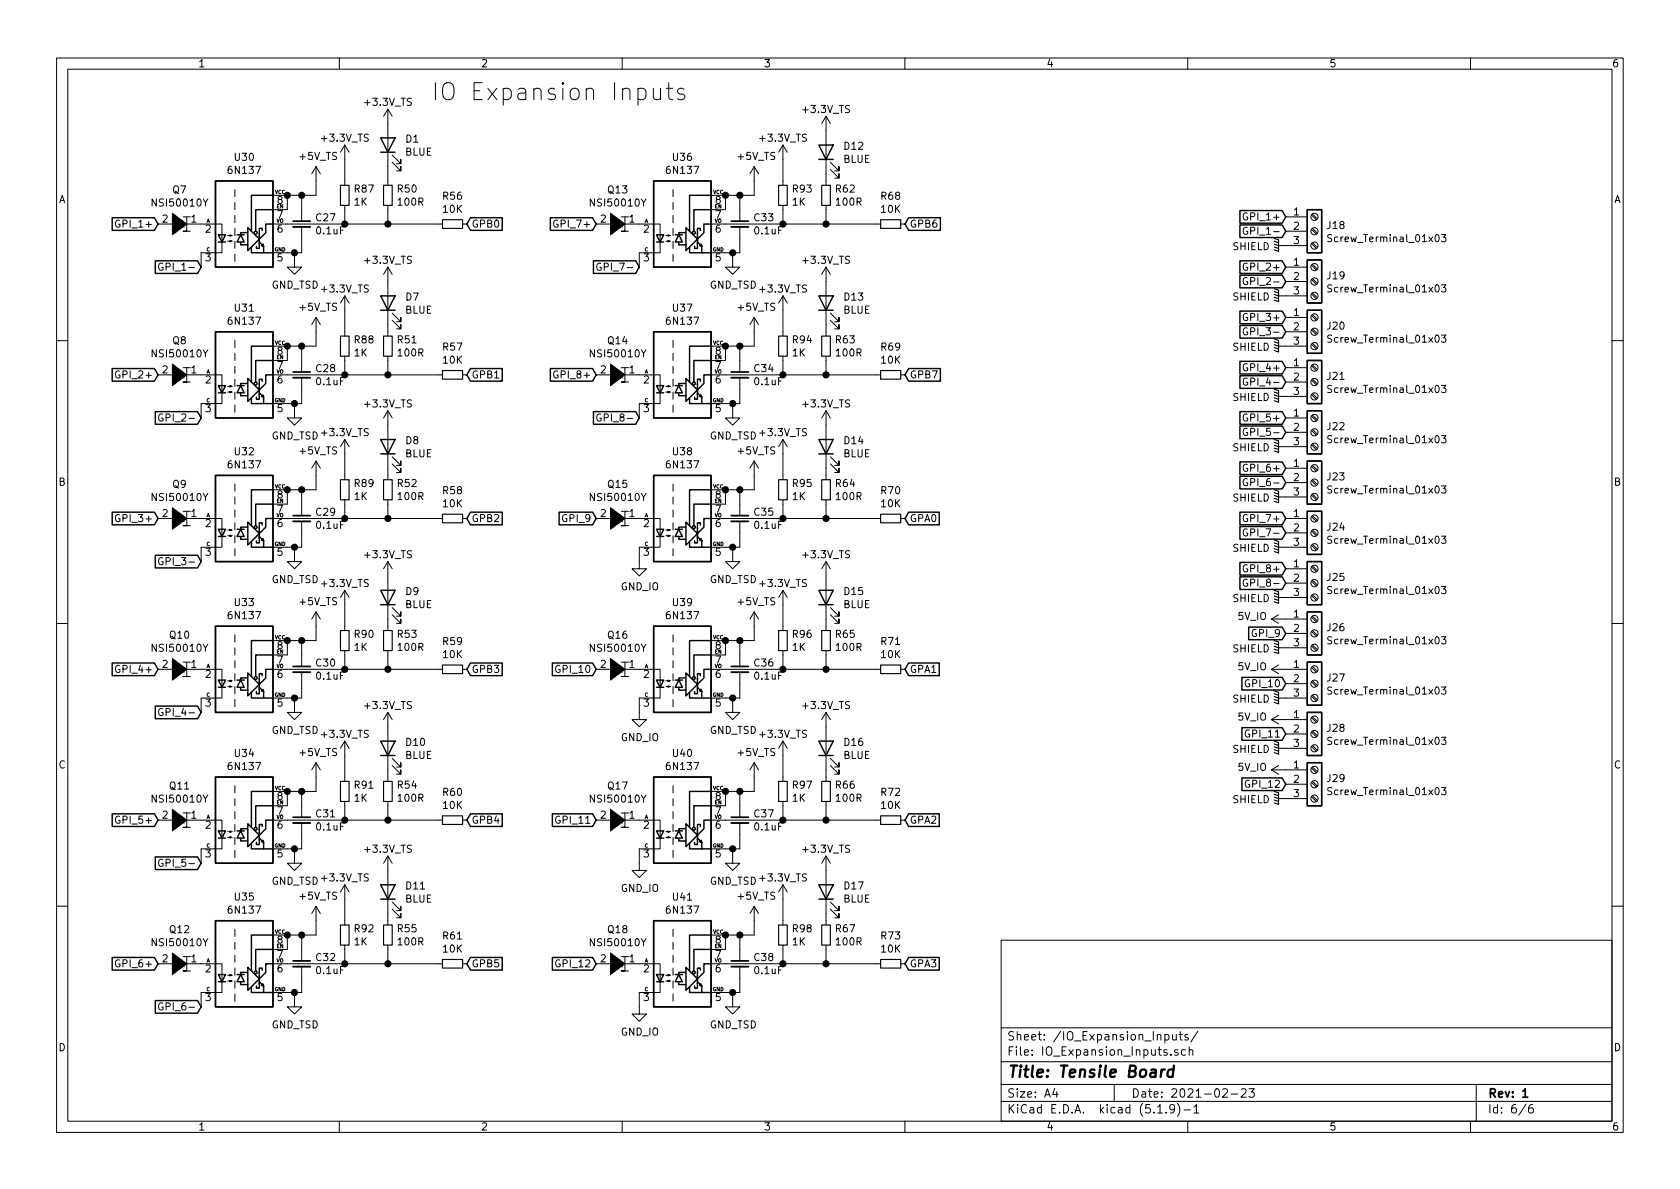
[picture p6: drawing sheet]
<svg xmlns="http://www.w3.org/2000/svg" width="297mm" height="210mm" viewBox="0 0 297 210" stroke-linecap="round" stroke-linejoin="round" font-family="sans-serif">
<defs><g id="words">
<text font-size="4.2" x="76.2" y="17.8">IO Expansion Inputs</text>
<text font-size="2.8" x="178" y="190.5">Title: Tensile Board</text>
<g font-size="2.1">
<text x="178" y="184">Sheet: /IO_Expansion_Inputs/</text>
<text x="178" y="186.7">File: IO_Expansion_Inputs.sch</text>
<text x="178" y="196.9">KiCad E.D.A. kicad (5.1.9)-1</text>
<text x="178" y="194.1">Size: A4</text>
<text x="200" y="194.1">Date: 2021-02-23</text>
<text x="263" y="194.1">Rev: 1</text>
<text x="263" y="196.9">Id: 6/6</text>
</g>
<g font-size="1.8">
<text x="35" y="11.9">1</text>
<text x="85" y="11.9">2</text>
<text x="135" y="11.9">3</text>
<text x="185" y="11.9">4</text>
<text x="235" y="11.9">5</text>
<text x="285" y="11.9">6</text>
<text x="64.6" y="18.7">+3.3V_TS</text>
<text x="142.1" y="20">+3.3V_TS</text>
<text x="41.6" y="28.4">U30</text>
<text x="53" y="28.3">+5V_TS</text>
<text x="57" y="25.1">+3.3V_TS</text>
<text x="71.6" y="27.5">BLUE</text>
<text x="71.8" y="25.2">D1</text>
<text x="119" y="28.4">U36</text>
<text x="130.5" y="28.3">+5V_TS</text>
<text x="134.5" y="25.1">+3.3V_TS</text>
<text x="149.1" y="28.8">BLUE</text>
<text x="149.3" y="26.5">D12</text>
<text x="10.4" y="35.9">A</text>
<text x="30.6" y="34.2">Q7</text>
<text x="40.6" y="30.8">6N137</text>
<text x="62.7" y="34.1">R87</text>
<text x="70.4" y="34.1">R50</text>
<text x="78.4" y="35.3">R56</text>
<text x="107.5" y="34.2">Q13</text>
<text x="118.1" y="30.8">6N137</text>
<text x="140.2" y="34.1">R93</text>
<text x="147.8" y="34.1">R62</text>
<text x="155.9" y="35.3">R68</text>
<text x="285.4" y="35.9">A</text>
<text x="21.1" y="40.3">GPI_1+</text>
<text x="27.2" y="36.5">NSI50010Y</text>
<text x="28.7" y="39.4">2</text>
<text x="30.7" y="40.3">CA</text>
<text x="33.8" y="39.4">1</text>
<text x="36.3" y="41.1">2</text>
<text x="49" y="41.1">6</text>
<text x="49" y="38.6">7</text>
<text x="49" y="36.1">8</text>
<text x="56" y="39.1">C27</text>
<text x="56.1" y="41.4">0.1uF</text>
<text x="62.7" y="36.4">1K</text>
<text x="70.5" y="36.4">100R</text>
<text x="78.4" y="37.6">10K</text>
<text x="83.3" y="40.3">GPB0</text>
<text x="98.6" y="40.3">GPI_7+</text>
<text x="104.7" y="36.5">NSI50010Y</text>
<text x="106.2" y="39.4">2</text>
<text x="108.2" y="40.3">CA</text>
<text x="111.3" y="39.4">1</text>
<text x="113.8" y="41.1">2</text>
<text x="126.5" y="41.1">6</text>
<text x="126.5" y="38.6">7</text>
<text x="126.5" y="36.1">8</text>
<text x="133.4" y="39.1">C33</text>
<text x="133.5" y="41.4">0.1uF</text>
<text x="140.1" y="36.4">1K</text>
<text x="148" y="36.4">100R</text>
<text x="155.9" y="37.6">10K</text>
<text x="160.8" y="40.3">GPB6</text>
<text x="220.5" y="39">GPI_1+</text>
<text x="220.9" y="41.5">GPI_1-</text>
<text x="228.8" y="38.1">1</text>
<text x="228.8" y="40.6">2</text>
<text x="234.7" y="40.5">J18</text>
<text x="29.2" y="47.9">GPI_1-</text>
<text x="36.3" y="46.2">3</text>
<text x="49" y="46.2">5</text>
<text x="64.6" y="46.7">+3.3V_TS</text>
<text x="106.6" y="47.9">GPI_7-</text>
<text x="113.8" y="46.2">3</text>
<text x="126.5" y="46.2">5</text>
<text x="142.1" y="46.7">+3.3V_TS</text>
<text x="218" y="44.2">SHIELD</text>
<text x="220.5" y="47.9">GPI_2+</text>
<text x="228.8" y="43.2">3</text>
<text x="228.8" y="47">1</text>
<text x="235.5" y="42.8">Screw_Terminal_01x03</text>
<text x="48" y="51">GND_TSD</text>
<text x="57" y="51.7">+3.3V_TS</text>
<text x="71.8" y="53.2">D7</text>
<text x="125.5" y="51">GND_TSD</text>
<text x="134.5" y="51.7">+3.3V_TS</text>
<text x="149.3" y="53.2">D13</text>
<text x="218" y="53.1">SHIELD</text>
<text x="220.9" y="50.4">GPI_2-</text>
<text x="228.8" y="49.5">2</text>
<text x="228.8" y="52.1">3</text>
<text x="234.7" y="49.4">J19</text>
<text x="235.5" y="51.7">Screw_Terminal_01x03</text>
<text x="40.6" y="57.4">6N137</text>
<text x="41.6" y="55.1">U31</text>
<text x="53" y="55">+5V_TS</text>
<text x="71.6" y="55.5">BLUE</text>
<text x="118.1" y="57.4">6N137</text>
<text x="119" y="55.1">U37</text>
<text x="130.5" y="55">+5V_TS</text>
<text x="149.1" y="55.5">BLUE</text>
<text x="220.5" y="56.8">GPI_3+</text>
<text x="220.9" y="59.3">GPI_3-</text>
<text x="228.8" y="55.9">1</text>
<text x="228.8" y="58.4">2</text>
<text x="234.7" y="58.3">J20</text>
<text x="27.2" y="63.2">NSI50010Y</text>
<text x="30.6" y="60.9">Q8</text>
<text x="49" y="65.3">7</text>
<text x="49" y="62.7">8</text>
<text x="56" y="65.8">C28</text>
<text x="62.7" y="63">1K</text>
<text x="62.7" y="60.7">R88</text>
<text x="70.4" y="60.7">R51</text>
<text x="70.5" y="63">100R</text>
<text x="78.4" y="62">R57</text>
<text x="78.4" y="64.3">10K</text>
<text x="104.7" y="63.2">NSI50010Y</text>
<text x="107.5" y="60.9">Q14</text>
<text x="126.5" y="65.3">7</text>
<text x="126.5" y="62.7">8</text>
<text x="133.4" y="65.8">C34</text>
<text x="140.1" y="63">1K</text>
<text x="140.2" y="60.7">R94</text>
<text x="147.8" y="60.7">R63</text>
<text x="148" y="63">100R</text>
<text x="155.9" y="62">R69</text>
<text x="155.9" y="64.3">10K</text>
<text x="218" y="62">SHIELD</text>
<text x="220.5" y="65.7">GPI_4+</text>
<text x="228.8" y="61">3</text>
<text x="228.8" y="64.8">1</text>
<text x="235.5" y="60.6">Screw_Terminal_01x03</text>
<text x="21.1" y="66.9">GPI_2+</text>
<text x="28.7" y="66">2</text>
<text x="30.7" y="66.9">CA</text>
<text x="33.8" y="66">1</text>
<text x="36.3" y="67.8">2</text>
<text x="49" y="67.8">6</text>
<text x="56.1" y="68.1">0.1uF</text>
<text x="83.3" y="66.9">GPB1</text>
<text x="98.6" y="66.9">GPI_8+</text>
<text x="106.2" y="66">2</text>
<text x="108.2" y="66.9">CA</text>
<text x="111.3" y="66">1</text>
<text x="113.8" y="67.8">2</text>
<text x="126.5" y="67.8">6</text>
<text x="133.5" y="68.1">0.1uF</text>
<text x="160.8" y="66.9">GPB7</text>
<text x="218" y="70.9">SHIELD</text>
<text x="220.9" y="68.2">GPI_4-</text>
<text x="228.8" y="67.3">2</text>
<text x="228.8" y="69.8">3</text>
<text x="234.7" y="67.2">J21</text>
<text x="235.5" y="69.5">Screw_Terminal_01x03</text>
<text x="29.2" y="74.5">GPI_2-</text>
<text x="36.3" y="72.9">3</text>
<text x="48" y="77.7">GND_TSD</text>
<text x="49" y="72.9">5</text>
<text x="57" y="77.1">+3.3V_TS</text>
<text x="64.6" y="72.1">+3.3V_TS</text>
<text x="106.6" y="74.5">GPI_8-</text>
<text x="113.8" y="72.9">3</text>
<text x="125.5" y="77.7">GND_TSD</text>
<text x="126.5" y="72.9">5</text>
<text x="134.5" y="77.1">+3.3V_TS</text>
<text x="142.1" y="72.1">+3.3V_TS</text>
<text x="220.5" y="74.5">GPI_5+</text>
<text x="220.9" y="77.1">GPI_5-</text>
<text x="228.8" y="73.7">1</text>
<text x="228.8" y="76.2">2</text>
<text x="234.7" y="76.1">J22</text>
<text x="40.6" y="82.8">6N137</text>
<text x="41.6" y="80.5">U32</text>
<text x="53" y="80.4">+5V_TS</text>
<text x="71.6" y="80.9">BLUE</text>
<text x="71.8" y="78.6">D8</text>
<text x="118.1" y="82.8">6N137</text>
<text x="119" y="80.5">U38</text>
<text x="130.5" y="80.4">+5V_TS</text>
<text x="149.1" y="80.9">BLUE</text>
<text x="149.3" y="78.6">D14</text>
<text x="218" y="79.8">SHIELD</text>
<text x="220.5" y="83.4">GPI_6+</text>
<text x="228.8" y="78.7">3</text>
<text x="228.8" y="82.5">1</text>
<text x="235.5" y="78.4">Screw_Terminal_01x03</text>
<text x="10.4" y="85.9">B</text>
<text x="27.2" y="88.6">NSI50010Y</text>
<text x="30.6" y="86.3">Q9</text>
<text x="49" y="88.1">8</text>
<text x="62.7" y="88.4">1K</text>
<text x="62.7" y="86.1">R89</text>
<text x="70.4" y="86.1">R52</text>
<text x="70.5" y="88.4">100R</text>
<text x="78.4" y="87.4">R58</text>
<text x="78.4" y="89.7">10K</text>
<text x="104.7" y="88.6">NSI50010Y</text>
<text x="107.5" y="86.3">Q15</text>
<text x="126.5" y="88.1">8</text>
<text x="140.1" y="88.4">1K</text>
<text x="140.2" y="86.1">R95</text>
<text x="147.8" y="86.1">R64</text>
<text x="148" y="88.4">100R</text>
<text x="155.9" y="87.4">R70</text>
<text x="155.9" y="89.7">10K</text>
<text x="218" y="88.7">SHIELD</text>
<text x="220.9" y="86">GPI_6-</text>
<text x="228.8" y="85.1">2</text>
<text x="228.8" y="87.6">3</text>
<text x="234.7" y="85">J23</text>
<text x="235.5" y="87.3">Screw_Terminal_01x03</text>
<text x="285.4" y="85.9">B</text>
<text x="21.1" y="92.3">GPI_3+</text>
<text x="28.7" y="91.4">2</text>
<text x="30.7" y="92.3">CA</text>
<text x="33.8" y="91.4">1</text>
<text x="36.3" y="93.2">2</text>
<text x="49" y="93.2">6</text>
<text x="49" y="90.7">7</text>
<text x="56" y="91.2">C29</text>
<text x="56.1" y="93.5">0.1uF</text>
<text x="83.3" y="92.3">GPB2</text>
<text x="99.6" y="92.3">GPI_9</text>
<text x="106.2" y="91.4">2</text>
<text x="108.2" y="92.3">CA</text>
<text x="111.3" y="91.4">1</text>
<text x="113.8" y="93.2">2</text>
<text x="126.5" y="93.2">6</text>
<text x="126.5" y="90.7">7</text>
<text x="133.4" y="91.2">C35</text>
<text x="133.5" y="93.5">0.1uF</text>
<text x="160.8" y="92.3">GPA0</text>
<text x="220.5" y="92.3">GPI_7+</text>
<text x="220.9" y="94.9">GPI_7-</text>
<text x="228.8" y="91.4">1</text>
<text x="228.8" y="94">2</text>
<text x="234.7" y="93.8">J24</text>
<text x="29.2" y="99.9">GPI_3-</text>
<text x="36.3" y="98.3">3</text>
<text x="49" y="98.3">5</text>
<text x="64.6" y="98.7">+3.3V_TS</text>
<text x="113.8" y="98.3">3</text>
<text x="126.5" y="98.3">5</text>
<text x="142.1" y="98.7">+3.3V_TS</text>
<text x="218" y="97.6">SHIELD</text>
<text x="220.5" y="101.2">GPI_8+</text>
<text x="228.8" y="96.5">3</text>
<text x="228.8" y="100.3">1</text>
<text x="235.5" y="96.2">Screw_Terminal_01x03</text>
<text x="41.6" y="107.2">U33</text>
<text x="48" y="103.1">GND_TSD</text>
<text x="53" y="107">+5V_TS</text>
<text x="57" y="103.8">+3.3V_TS</text>
<text x="71.6" y="107.5">BLUE</text>
<text x="71.8" y="105.2">D9</text>
<text x="109.8" y="104.4">GND_IO</text>
<text x="119" y="107.2">U39</text>
<text x="125.5" y="103.1">GND_TSD</text>
<text x="130.5" y="107">+5V_TS</text>
<text x="134.5" y="103.8">+3.3V_TS</text>
<text x="149.1" y="107.5">BLUE</text>
<text x="149.3" y="105.2">D15</text>
<text x="218" y="106.5">SHIELD</text>
<text x="220.9" y="103.8">GPI_8-</text>
<text x="228.8" y="102.9">2</text>
<text x="228.8" y="105.4">3</text>
<text x="234.7" y="102.7">J25</text>
<text x="235.5" y="105">Screw_Terminal_01x03</text>
<text x="30.1" y="112.9">Q10</text>
<text x="40.6" y="109.5">6N137</text>
<text x="62.7" y="112.8">R90</text>
<text x="70.4" y="112.8">R53</text>
<text x="107.5" y="112.9">Q16</text>
<text x="118.1" y="109.5">6N137</text>
<text x="140.2" y="112.8">R96</text>
<text x="147.8" y="112.8">R65</text>
<text x="218.9" y="109.6">5V_IO</text>
<text x="221.5" y="112.6">GPI_9</text>
<text x="228.8" y="109.2">1</text>
<text x="228.8" y="111.8">2</text>
<text x="234.7" y="111.6">J26</text>
<text x="235.5" y="113.9">Screw_Terminal_01x03</text>
<text x="21.1" y="119">GPI_4+</text>
<text x="27.2" y="115.3">NSI50010Y</text>
<text x="28.7" y="118.1">2</text>
<text x="30.7" y="119">CA</text>
<text x="33.8" y="118.1">1</text>
<text x="36.3" y="119.9">2</text>
<text x="49" y="119.9">6</text>
<text x="49" y="117.3">7</text>
<text x="49" y="114.8">8</text>
<text x="56" y="117.9">C30</text>
<text x="62.7" y="115.1">1K</text>
<text x="70.5" y="115.1">100R</text>
<text x="78.4" y="114.1">R59</text>
<text x="78.4" y="116.4">10K</text>
<text x="83.3" y="119">GPB3</text>
<text x="98.6" y="119">GPI_10</text>
<text x="104.7" y="115.3">NSI50010Y</text>
<text x="106.2" y="118.1">2</text>
<text x="108.2" y="119">CA</text>
<text x="111.3" y="118.1">1</text>
<text x="113.8" y="119.9">2</text>
<text x="126.5" y="119.9">6</text>
<text x="126.5" y="117.3">7</text>
<text x="126.5" y="114.8">8</text>
<text x="133.4" y="117.9">C36</text>
<text x="140.1" y="115.1">1K</text>
<text x="148" y="115.1">100R</text>
<text x="155.9" y="114.1">R71</text>
<text x="155.9" y="116.4">10K</text>
<text x="160.8" y="119">GPA1</text>
<text x="218" y="115.4">SHIELD</text>
<text x="218.9" y="118.5">5V_IO</text>
<text x="228.8" y="114.3">3</text>
<text x="228.8" y="118.1">1</text>
<text x="36.3" y="125">3</text>
<text x="49" y="125">5</text>
<text x="56.1" y="120.2">0.1uF</text>
<text x="64.6" y="125.4">+3.3V_TS</text>
<text x="113.8" y="125">3</text>
<text x="126.5" y="125">5</text>
<text x="133.5" y="120.2">0.1uF</text>
<text x="142.1" y="125.4">+3.3V_TS</text>
<text x="218" y="124.3">SHIELD</text>
<text x="220.5" y="121.5">GPI_10</text>
<text x="228.8" y="120.6">2</text>
<text x="228.8" y="123.2">3</text>
<text x="234.7" y="120.5">J27</text>
<text x="235.5" y="122.8">Screw_Terminal_01x03</text>
<text x="29.2" y="126.6">GPI_4-</text>
<text x="48" y="129.8">GND_TSD</text>
<text x="57" y="130.5">+3.3V_TS</text>
<text x="71.9" y="131.9">D10</text>
<text x="109.8" y="131.1">GND_IO</text>
<text x="125.5" y="129.8">GND_TSD</text>
<text x="134.5" y="130.5">+3.3V_TS</text>
<text x="149.3" y="131.9">D16</text>
<text x="218.9" y="127.4">5V_IO</text>
<text x="220.5" y="130.4">GPI_11</text>
<text x="228.8" y="127">1</text>
<text x="228.8" y="129.5">2</text>
<text x="234.7" y="129.4">J28</text>
<text x="235.5" y="131.7">Screw_Terminal_01x03</text>
<text x="10.4" y="135.9">C</text>
<text x="40.6" y="136.2">6N137</text>
<text x="41.6" y="133.9">U34</text>
<text x="53" y="133.7">+5V_TS</text>
<text x="71.6" y="134.2">BLUE</text>
<text x="118.1" y="136.2">6N137</text>
<text x="119" y="133.9">U40</text>
<text x="130.5" y="133.7">+5V_TS</text>
<text x="149.1" y="134.2">BLUE</text>
<text x="218" y="133.1">SHIELD</text>
<text x="218.9" y="136.3">5V_IO</text>
<text x="228.8" y="132.1">3</text>
<text x="228.8" y="135.9">1</text>
<text x="285.4" y="135.9">C</text>
<text x="27.2" y="141.9">NSI50010Y</text>
<text x="30.1" y="139.6">Q11</text>
<text x="49" y="141.5">8</text>
<text x="62.7" y="141.8">1K</text>
<text x="62.7" y="139.5">R91</text>
<text x="70.4" y="139.5">R54</text>
<text x="70.5" y="141.8">100R</text>
<text x="78.4" y="140.7">R60</text>
<text x="78.4" y="143">10K</text>
<text x="104.7" y="141.9">NSI50010Y</text>
<text x="107.5" y="139.6">Q17</text>
<text x="126.5" y="141.5">8</text>
<text x="140.1" y="141.8">1K</text>
<text x="140.2" y="139.5">R97</text>
<text x="147.8" y="139.5">R66</text>
<text x="148" y="141.8">100R</text>
<text x="155.9" y="140.7">R72</text>
<text x="155.9" y="143">10K</text>
<text x="218" y="142">SHIELD</text>
<text x="220.5" y="139.3">GPI_12</text>
<text x="228.8" y="138.4">2</text>
<text x="228.8" y="141">3</text>
<text x="234.7" y="138.3">J29</text>
<text x="235.5" y="140.6">Screw_Terminal_01x03</text>
<text x="21.1" y="145.7">GPI_5+</text>
<text x="28.7" y="144.8">2</text>
<text x="30.7" y="145.7">CA</text>
<text x="33.8" y="144.8">1</text>
<text x="36.3" y="146.6">2</text>
<text x="49" y="146.6">6</text>
<text x="49" y="144">7</text>
<text x="56" y="144.5">C31</text>
<text x="56.1" y="146.9">0.1uF</text>
<text x="83.3" y="145.7">GPB4</text>
<text x="98.6" y="145.7">GPI_11</text>
<text x="106.2" y="144.8">2</text>
<text x="108.2" y="145.7">CA</text>
<text x="111.3" y="144.8">1</text>
<text x="113.8" y="146.6">2</text>
<text x="126.5" y="146.6">6</text>
<text x="126.5" y="144">7</text>
<text x="133.4" y="144.5">C37</text>
<text x="133.5" y="146.9">0.1uF</text>
<text x="160.8" y="145.7">GPA2</text>
<text x="29.2" y="153.3">GPI_5-</text>
<text x="36.3" y="151.6">3</text>
<text x="49" y="151.6">5</text>
<text x="57" y="155.9">+3.3V_TS</text>
<text x="64.6" y="150.8">+3.3V_TS</text>
<text x="113.8" y="151.6">3</text>
<text x="126.5" y="151.6">5</text>
<text x="134.5" y="155.9">+3.3V_TS</text>
<text x="142.1" y="150.8">+3.3V_TS</text>
<text x="40.6" y="161.6">6N137</text>
<text x="41.6" y="159.3">U35</text>
<text x="48" y="156.5">GND_TSD</text>
<text x="53" y="159.1">+5V_TS</text>
<text x="71.6" y="159.6">BLUE</text>
<text x="71.9" y="157.3">D11</text>
<text x="109.8" y="157.7">GND_IO</text>
<text x="118.1" y="161.6">6N137</text>
<text x="119" y="159.3">U41</text>
<text x="125.5" y="156.5">GND_TSD</text>
<text x="130.5" y="159.1">+5V_TS</text>
<text x="149.1" y="159.6">BLUE</text>
<text x="149.3" y="157.3">D17</text>
<text x="27.2" y="167.3">NSI50010Y</text>
<text x="30.1" y="165">Q12</text>
<text x="49" y="166.9">8</text>
<text x="62.7" y="167.2">1K</text>
<text x="62.7" y="164.9">R92</text>
<text x="70.4" y="164.9">R55</text>
<text x="70.5" y="167.2">100R</text>
<text x="78.4" y="166.1">R61</text>
<text x="104.7" y="167.3">NSI50010Y</text>
<text x="107.5" y="165">Q18</text>
<text x="126.5" y="166.9">8</text>
<text x="140.1" y="167.2">1K</text>
<text x="140.2" y="164.9">R98</text>
<text x="147.8" y="164.9">R67</text>
<text x="148" y="167.2">100R</text>
<text x="155.9" y="166.1">R73</text>
<text x="21.1" y="171.1">GPI_6+</text>
<text x="28.7" y="170.2">2</text>
<text x="30.7" y="171.1">CA</text>
<text x="33.8" y="170.2">1</text>
<text x="36.3" y="172">2</text>
<text x="49" y="172">6</text>
<text x="49" y="169.4">7</text>
<text x="56" y="169.9">C32</text>
<text x="56.1" y="172.3">0.1uF</text>
<text x="78.4" y="168.4">10K</text>
<text x="83.3" y="171.1">GPB5</text>
<text x="98.6" y="171.1">GPI_12</text>
<text x="106.2" y="170.2">2</text>
<text x="108.2" y="171.1">CA</text>
<text x="111.3" y="170.2">1</text>
<text x="113.8" y="172">2</text>
<text x="126.5" y="172">6</text>
<text x="126.5" y="169.4">7</text>
<text x="133.4" y="169.9">C38</text>
<text x="133.5" y="172.3">0.1uF</text>
<text x="155.9" y="168.4">10K</text>
<text x="160.8" y="171.1">GPA3</text>
<text x="29.2" y="178.7">GPI_6-</text>
<text x="36.3" y="177">3</text>
<text x="49" y="177">5</text>
<text x="113.8" y="177">3</text>
<text x="126.5" y="177">5</text>
<text x="10.4" y="185.9">D</text>
<text x="48" y="181.9">GND_TSD</text>
<text x="109.8" y="183.1">GND_IO</text>
<text x="125.5" y="181.9">GND_TSD</text>
<text x="285.4" y="185.9">D</text>
<text x="35" y="199.9">1</text>
<text x="85" y="199.9">2</text>
<text x="135" y="199.9">3</text>
<text x="185" y="199.9">4</text>
<text x="235" y="199.9">5</text>
<text x="285" y="199.9">6</text>
</g>
<g font-size=".9">
<text x="48.6" y="34.3">VCC</text>
<text x="126.1" y="34.3">VCC</text>
<text x="36.5" y="39.4">A</text>
<text x="48.9" y="39.4">VO</text>
<text x="48.9" y="36.8">EN</text>
<text x="114" y="39.4">A</text>
<text x="126.4" y="39.4">VO</text>
<text x="126.4" y="36.8">EN</text>
<text x="36.5" y="44.5">C</text>
<text x="48.6" y="44.5">GND</text>
<text x="114" y="44.5">C</text>
<text x="126" y="44.5">GND</text>
<text x="48.6" y="61">VCC</text>
<text x="48.9" y="63.5">EN</text>
<text x="126.1" y="61">VCC</text>
<text x="126.4" y="63.5">EN</text>
<text x="36.5" y="66.1">A</text>
<text x="36.5" y="71.1">C</text>
<text x="48.6" y="71.1">GND</text>
<text x="48.9" y="66.1">VO</text>
<text x="114" y="66.1">A</text>
<text x="114" y="71.1">C</text>
<text x="126" y="71.1">GND</text>
<text x="126.4" y="66.1">VO</text>
<text x="48.6" y="86.4">VCC</text>
<text x="48.9" y="88.9">EN</text>
<text x="126.1" y="86.4">VCC</text>
<text x="126.4" y="88.9">EN</text>
<text x="36.5" y="91.5">A</text>
<text x="48.9" y="91.5">VO</text>
<text x="114" y="91.5">A</text>
<text x="126.4" y="91.5">VO</text>
<text x="36.5" y="96.5">C</text>
<text x="48.6" y="96.5">GND</text>
<text x="114" y="96.5">C</text>
<text x="126" y="96.5">GND</text>
<text x="48.6" y="113">VCC</text>
<text x="126.1" y="113">VCC</text>
<text x="36.5" y="118.1">A</text>
<text x="48.9" y="118.1">VO</text>
<text x="48.9" y="115.6">EN</text>
<text x="114" y="118.1">A</text>
<text x="126.4" y="118.1">VO</text>
<text x="126.4" y="115.6">EN</text>
<text x="36.5" y="123.2">C</text>
<text x="48.6" y="123.2">GND</text>
<text x="114" y="123.2">C</text>
<text x="126" y="123.2">GND</text>
<text x="48.6" y="139.7">VCC</text>
<text x="48.9" y="142.3">EN</text>
<text x="126.1" y="139.7">VCC</text>
<text x="126.4" y="142.3">EN</text>
<text x="36.5" y="144.8">A</text>
<text x="36.5" y="149.9">C</text>
<text x="48.6" y="149.9">GND</text>
<text x="48.9" y="144.8">VO</text>
<text x="114" y="144.8">A</text>
<text x="114" y="149.9">C</text>
<text x="126" y="149.9">GND</text>
<text x="126.4" y="144.8">VO</text>
<text x="48.6" y="165.1">VCC</text>
<text x="48.9" y="167.7">EN</text>
<text x="126.1" y="165.1">VCC</text>
<text x="126.4" y="167.7">EN</text>
<text x="36.5" y="170.2">A</text>
<text x="48.9" y="170.2">VO</text>
<text x="114" y="170.2">A</text>
<text x="126.4" y="170.2">VO</text>
<text x="36.5" y="175.3">C</text>
<text x="48.6" y="175.3">GND</text>
<text x="114" y="175.3">C</text>
<text x="126" y="175.3">GND</text>
</g>
</g></defs>
<g fill="none" stroke="#000" stroke-width=".18">
<path d="M10 10.3h277v189.9h-277zM12 12.2h273v186.1h-273zM60 10.3v1.9M68.6 19.3v13.5M68.6 19.3l-.8 1.3M68.6 19.3l.7 1.3M110 10.3v1.9M115.5 15.6v1.6a.72 .72 0 0 0 .6 .5 .72 .72 0 0 0 .7-.4M116.8 15.6v2M117.8 15.6h1.1M118.2 14.6v2.6l.2 .3 .5 .1M120.9 15.8l-.3-.2h-.4l-.3 .2-.1 .2 .1 .5 1 .3 .2 .2-.2 .5-.3 .1h-.5l-.3-.1"/>
<path d="M160 10.3v1.9M210 10.3v1.9M260 10.3v1.9M21.1 39a.59 .59 0 0 0-.7 .6 .59 .59 0 0 0 .7 .5l.1-.5h-.2M27.9 39.6h2.6M32.4 38.3h1.3M33 38.3v2.6h-.6h1.3M33 39.6h6.2v5.1h-3.6v2.5M41.5 33.5v1.3M41.5 35.8v1.3M41.5 38.1v1.3M48.3 39.6h29.9"/>
<path d="M50.8 34.5v2.6h-2.5M53.3 34.5v4.6M55.9 29.5v5h-7.6M55.9 29.5l-.8 1.2M55.9 29.5l.7 1.2M61 25.6v7.2M61 36.3v3.3M61 25.6l-.8 1.3M61 25.6l.7 1.3M68.6 36.3v3.3M69.3 28.7l1.6 1.5v-.7v.7h-.8M69.3 27.4l1.6 1.6v-.8v.8h-.8"/>
<path d="M81.8 39.6h.7M98.6 39a.59 .59 0 0 0-.7 .6 .59 .59 0 0 0 .7 .5l.1-.5h-.3M105.4 39.6h2.5M109.9 38.3h1.2M110.5 38.3v2.6h-.6h1.2M110.5 39.6h6.2v5.1h-3.7v2.5M119 33.5v1.3M119 35.8v1.3M119 38.1v1.3M125.7 39.6h30M128.3 34.5v2.6h-2.6M130.8 34.5v4.6"/>
<path d="M133.3 29.5v5h-7.6M133.3 29.5l-.7 1.2M133.3 29.5l.8 1.2M138.4 25.6v7.2M138.4 36.3v3.3M138.4 25.6l-.7 1.3M138.4 25.6l.8 1.3M146 20.6v12.2M146 36.3v3.3M146 20.6l-.7 1.2M146 20.6l.8 1.2M146.8 30l1.5 1.5v-.8v.8h-.7"/>
<path d="M146.8 28.7l1.5 1.5v-.7v.7h-.7M159.3 39.6h.7M220.5 37.7a.59 .59 0 0 0-.7 .6 .59 .59 0 0 0 .7 .6l.1-.5h-.3M227.3 38.3h3.8M231.9 38l.8 .9M232.1 37.8l.8 .9M28.8 46.6a.59 .59 0 0 0-.8 .6 .59 .59 0 0 0 .8 .5v-.4h-.2M40.3 42.7h.7l-.4 .1v-.3l.4 .2M40.3 41.7h.7l-.4 .1v-.3l.4 .2M41.5 40.4v1.3M41.5 42.7v1.2M41.5 45v1.2"/>
<path d="M52.1 44.7v2.5h1.2l-1.2 1.3-1.3-1.3h1.3M53.3 40.1v4.6h-5M55.9 56.1v5.1h-7.6M55.9 56.1l-.8 1.3M55.9 56.1l.7 1.3M61 52.3v7.1M61 52.3l-.8 1.3M61 52.3l.7 1.3M68.6 47.2v12.2M68.6 47.2l-.8 1.3M68.6 47.2l.7 1.3M69.3 56.6l1.6 1.6v-.8v.8h-.8"/>
<path d="M69.3 55.4l1.6 1.5v-.8v.8h-.8M106.2 46.6a.59 .59 0 0 0-.7 .6 .59 .59 0 0 0 .7 .5l.1-.4h-.3M117.7 42.7h.8l-.4 .1v-.3l.4 .2M117.7 41.7h.8l-.4 .1v-.3l.4 .2M119 40.4v1.3M119 42.7v1.2M119 45v1.2M129.5 44.7v2.5h1.3l-1.3 1.3-1.2-1.3h1.2M130.8 40.1v4.6h-5.1M133.3 56.1v5.1h-7.6M133.3 56.1l-.7 1.3M133.3 56.1l.8 1.3"/>
<path d="M138.4 52.3v7.1M138.4 52.3l-.7 1.3M138.4 52.3l.8 1.3M146 47.2v12.2M146 47.2l-.7 1.3M146 47.2l.8 1.3M146.8 56.6l1.5 1.6v-.8v.8h-.7M146.8 55.4l1.5 1.5v-.8v.8h-.7M220.5 46.6a.59 .59 0 0 0-.7 .6 .59 .59 0 0 0 .7 .5l.1-.4h-.3M220.5 49.1a.59 .59 0 0 0-.7 .6 .59 .59 0 0 0 .7 .6l.1-.5h-.3M220.5 40.3a.59 .59 0 0 0-.7 .5 .59 .59 0 0 0 .7 .6l.1-.5h-.3M220.5 58a.59 .59 0 0 0-.7 .6 .59 .59 0 0 0 .7 .6l.1-.5h-.3"/>
<path d="M220.5 55.5a.59 .59 0 0 0-.7 .6 .59 .59 0 0 0 .7 .5l.1-.4h-.3M226.1 52.3h5M226.1 43.4h5M227.3 40.9h3.8M227.3 47.2h3.8M227.3 49.8h3.8M227.3 56.1h3.8M227.3 58.7h3.8M231.9 43.1l.8 .8M231.9 40.6l.8 .8M231.9 52l.8 .8M231.9 49.4l.8 .9"/>
<path d="M231.9 46.9l.8 .8M231.9 58.3l.8 .9M231.9 55.8l.8 .8M232.1 42.9l.8 .9M232.1 40.4l.8 .8M232.1 51.8l.8 .8M232.1 49.3l.8 .8M232.1 46.7l.8 .9M232.1 58.2l.8 .8M232.1 55.6l.8 .9M235.5 41.5h-.5l-.2 .1v.4l.6 .3 .1 .2-.3 .2h-.5M235.5 50.4h-.5l-.2 .1v.4l.6 .2 .1 .3-.3 .2h-.5"/>
<path d="M235.5 59.3h-.5l-.2 .1v.4l.6 .2 .1 .3-.3 .2h-.5M254.9 41.5h.8l-.5 .5 .4 .1-.1 .6h-.4l-.2-.1M254.9 50.4h.8l-.5 .4 .4 .2-.1 .6h-.4l-.2-.1M254.9 59.3h.8l-.5 .4 .4 .2-.1 .6h-.4l-.2-.1M10 60.2h2M21.1 65.7a.59 .59 0 0 0-.7 .5 .59 .59 0 0 0 .7 .6l.1-.5h-.2M27.9 66.3h2.6M28.8 73.3a.59 .59 0 0 0-.8 .5 .59 .59 0 0 0 .8 .6v-.5h-.2M32.4 65h1.3M33 65v2.6h-.6h1.3M33 66.3h6.2v5.1h-3.6v2.5M40.3 69.3h.7l-.4 .2v-.3l.4 .1"/>
<path d="M40.3 68.3h.7l-.4 .1v-.2l.4 .1M41.5 60.2v1.3M41.5 62.5v1.2M41.5 64.8v1.2M41.5 67.1v1.2M41.5 69.3v1.3M41.5 71.6v1.3M48.3 66.3h29.9M50.8 61.2v2.5h-2.5M52.1 71.4v2.5h1.2l-1.2 1.3-1.3-1.3h1.3M53.3 61.2v4.6M53.3 66.8v4.6h-5"/>
<path d="M61 63v3.3M61 77.7v7.1M61 77.7l-.8 1.3M61 77.7l.7 1.3M68.6 63v3.3M68.6 72.6v12.2M68.6 72.6l-.8 1.3M68.6 72.6l.7 1.3M81.8 66.3h.7M98.6 65.7a.59 .59 0 0 0-.7 .5 .59 .59 0 0 0 .7 .6l.1-.5h-.3M105.4 66.3h2.5M106.2 73.3a.59 .59 0 0 0-.7 .5 .59 .59 0 0 0 .7 .6l.1-.5h-.3"/>
<path d="M109.9 65h1.2M110.5 65v2.6h-.6h1.2M110.5 66.3h6.2v5.1h-3.7v2.5M117.7 69.3h.8l-.4 .2v-.3l.4 .1M117.7 68.3h.8l-.4 .1v-.2l.4 .1M119 60.2v1.3M119 62.5v1.2M119 64.8v1.2M119 67.1v1.2M119 69.3v1.3M119 71.6v1.3M125.7 66.3h30"/>
<path d="M128.3 61.2v2.5h-2.6M129.5 71.4v2.5h1.3l-1.3 1.3-1.2-1.3h1.2M130.8 61.2v4.6M130.8 66.8v4.6h-5.1M138.4 63v3.3M138.4 77.7v7.1M138.4 77.7l-.7 1.3M138.4 77.7l.8 1.3M146 63v3.3M146 72.6v12.2M146 72.6l-.7 1.3M146 72.6l.8 1.3"/>
<path d="M159.3 66.3h.7M220.5 64.4a.59 .59 0 0 0-.7 .6 .59 .59 0 0 0 .7 .5l.1-.5h-.3M220.5 66.9a.59 .59 0 0 0-.7 .6 .59 .59 0 0 0 .7 .6l.1-.5h-.3M220.5 73.3a.59 .59 0 0 0-.7 .5 .59 .59 0 0 0 .7 .6l.1-.5h-.3M220.5 75.8a.59 .59 0 0 0-.7 .6 .59 .59 0 0 0 .7 .6l.1-.5h-.3M226.1 61.2h5M226.1 70.1h5M226.1 79h5M227.3 65h3.8M227.3 67.6h3.8M227.3 73.9h3.8M227.3 76.4h3.8"/>
<path d="M231.9 60.9l.8 .8M231.9 69.8l.8 .8M231.9 67.2l.8 .9M231.9 64.7l.8 .8M231.9 78.7l.8 .8M231.9 76.1l.8 .9M231.9 73.6l.8 .8M232.1 60.7l.8 .8M232.1 69.6l.8 .8M232.1 67.1l.8 .8M232.1 64.5l.8 .8M232.1 78.5l.8 .8"/>
<path d="M232.1 75.9l.8 .9M232.1 73.4l.8 .8M235.5 68.2l-.5-.1-.2 .2v.4l.6 .2 .1 .3-.3 .2h-.5M235.5 77.1l-.5-.1-.2 .2v.4l.6 .2 .1 .3-.3 .2h-.5M254.9 68.1h.8l-.5 .5 .4 .2-.1 .6h-.4l-.2-.1M254.9 77h.8l-.5 .5 .4 .1-.1 .7h-.4l-.2-.1M285 60.2h2M21.1 91.1a.59 .59 0 0 0-.7 .5 .59 .59 0 0 0 .7 .6l.1-.5h-.2M27.9 91.7h2.6M28.8 98.7a.59 .59 0 0 0-.8 .5 .59 .59 0 0 0 .8 .6v-.5h-.2M32.4 90.4h1.3M33 90.4v2.6h-.6h1.3"/>
<path d="M33 91.7h6.2v5.1h-3.6v2.5M40.3 94.7h.7l-.4 .2v-.3l.4 .1M40.3 93.7h.7l-.4 .1v-.2l.4 .1M41.5 85.6v1.3M41.5 87.9v1.2M41.5 90.2v1.2M41.5 92.5v1.2M41.5 94.7v1.3M41.5 97v1.3M48.3 91.7h29.9M50.8 86.6v2.5h-2.5M52.1 96.8v2.5h1.2l-1.2 1.3-1.3-1.3h1.3"/>
<path d="M53.3 92.2v4.6h-5M53.3 86.6v4.6M55.9 81.5v5.1h-7.6M55.9 81.5l-.8 1.3M55.9 81.5l.7 1.3M61 88.4v3.3M68.6 88.4v3.3M68.6 99.3v12.2M68.6 99.3l-.8 1.3M68.6 99.3l.7 1.3M69.3 82l1.6 1.6v-.8v.8h-.8M69.3 80.8l1.6 1.5v-.8v.8h-.8"/>
<path d="M81.8 91.7h.7M105.4 91.7h2.5M109.9 90.4h1.2M110.5 90.4v2.6h-.6h1.2M110.5 91.7h6.2v5.1h-3.7v3.8h1.3l-1.3 1.2-1.2-1.2h1.2M117.7 94.7h.8l-.4 .2v-.3l.4 .1M117.7 93.7h.8l-.4 .1v-.2l.4 .1M119 85.6v1.3M119 87.9v1.2M119 90.2v1.2M119 92.5v1.2M119 94.7v1.3"/>
<path d="M119 97v1.3M125.7 91.7h30M128.3 86.6v2.5h-2.6M129.5 96.8v2.5h1.3l-1.3 1.3-1.2-1.3h1.2M130.8 86.6v4.6M130.8 92.2v4.6h-5.1M133.3 81.5v5.1h-7.6M133.3 81.5l-.7 1.3M133.3 81.5l.8 1.3M138.4 88.4v3.3M146 88.4v3.3M146 99.3v12.2"/>
<path d="M146 99.3l-.7 1.3M146 99.3l.8 1.3M146.8 82l1.5 1.6v-.8v.8h-.7M146.8 80.8l1.5 1.5v-.8v.8h-.7M159.3 91.7h.7M220.5 91.1a.59 .59 0 0 0-.7 .5 .59 .59 0 0 0 .7 .6l.1-.5h-.3M220.5 93.6a.59 .59 0 0 0-.7 .6 .59 .59 0 0 0 .7 .5l.1-.4h-.3M220.5 99.9a.59 .59 0 0 0-.7 .6 .59 .59 0 0 0 .7 .6l.1-.5h-.3M220.5 82.2a.59 .59 0 0 0-.7 .5 .59 .59 0 0 0 .7 .6l.1-.5h-.3M220.5 84.7a.59 .59 0 0 0-.7 .6 .59 .59 0 0 0 .7 .5l.1-.4h-.3M226.1 87.9h5M226.1 96.8h5"/>
<path d="M227.3 82.8h3.8M227.3 85.3h3.8M227.3 91.7h3.8M227.3 94.2h3.8M231.9 87.5l.8 .9M231.9 85l.8 .8M231.9 82.5l.8 .8M231.9 96.4l.8 .9M231.9 93.9l.8 .8M231.9 91.4l.8 .8M232.1 87.4l.8 .8M232.1 84.8l.8 .9"/>
<path d="M232.1 82.3l.8 .8M232.1 96.3l.8 .8M232.1 93.7l.8 .9M232.1 91.2l.8 .8M235.5 86l-.5-.1-.2 .1v.5l.6 .2 .1 .3-.3 .2-.5-.1M235.5 94.9l-.5-.1-.2 .1v.5l.6 .2 .1 .3-.3 .2-.5-.1M254.9 85.9h.8l-.5 .5 .4 .1-.1 .6-.4 .1-.2-.1M254.9 94.8h.8l-.5 .5 .4 .1-.1 .6-.4 .1-.2-.1M10 110.3h2M21.1 117.7a.59 .59 0 0 0-.7 .6 .59 .59 0 0 0 .7 .6l.1-.5h-.2M27.9 118.4h2.6M32.4 117.1h1.3"/>
<path d="M33 118.4h6.2v5h-3.6v2.6M33 117.1v2.5h-.6h1.3M41.5 112.3v1.2M41.5 114.5v1.3M41.5 116.8v1.3M41.5 119.1v1.3M48.3 118.4h29.9M50.8 113.3v2.5h-2.5M53.3 118.9v4.5h-5M53.3 113.3v4.6M55.9 108.2v5.1h-7.6M55.9 108.2l-.8 1.3"/>
<path d="M55.9 108.2l.7 1.3M61 104.4v7.1M61 115.1v3.3M61 104.4l-.8 1.3M61 104.4l.7 1.3M68.6 115.1v3.3M69.3 108.7l1.6 1.5v-.7v.7h-.8M69.3 107.4l1.6 1.6v-.8v.8h-.8M81.8 118.4h.7M105.4 118.4h2.5M109.9 117.1h1.2M110.5 117.1v2.5h-.6h1.2"/>
<path d="M110.5 118.4h6.2v5h-3.7v3.8h1.3l-1.3 1.3-1.2-1.3h1.2M119 112.3v1.2M119 114.5v1.3M119 116.8v1.3M119 119.1v1.3M125.7 118.4h30M128.3 113.3v2.5h-2.6M130.8 113.3v4.6M130.8 118.9v4.5h-5.1M133.3 108.2v5.1h-7.6M133.3 108.2l-.7 1.3M133.3 108.2l.8 1.3"/>
<path d="M138.4 104.4v7.1M138.4 115.1v3.3M138.4 104.4l-.7 1.3M138.4 104.4l.8 1.3M146 115.1v3.3M146.8 108.7l1.5 1.5v-.7v.7h-.7M146.8 107.4l1.5 1.6v-.8v.8h-.7M159.3 118.4h.7M220.5 102.5a.59 .59 0 0 0-.7 .6 .59 .59 0 0 0 .7 .5l.1-.5h-.3M224.8 118.4h6.3M224.8 109.5h6.3M224.8 109.5l1.3 .7"/>
<path d="M224.8 118.4l1.3 .7M226.1 105.7h5M226.1 114.5h5M226.1 108.7l-1.3 .8M226.1 117.6l-1.3 .8M227.3 100.6h3.8M227.3 103.1h3.8M227.3 112h3.8M231.9 105.3l.8 .9M231.9 102.8l.8 .8M231.9 100.2l.8 .9M231.9 114.2l.8 .9"/>
<path d="M231.9 111.7l.8 .8M231.9 109.1l.8 .9M231.9 118l.8 .9M232.1 105.2l.8 .8M232.1 102.6l.8 .8M232.1 100.1l.8 .8M232.1 114l.8 .9M232.1 111.5l.8 .8M232.1 109l.8 .8M232.1 117.9l.8 .8M235.5 103.8l-.5-.1-.2 .1v.5l.6 .2 .1 .2-.3 .3-.5-.1M235.5 112.7l-.5-.1-.2 .1v.5l.6 .2 .1 .2-.3 .3-.5-.1"/>
<path d="M254.9 103.7h.8l-.5 .5 .4 .1-.1 .6-.4 .1-.2-.2M254.9 112.6h.8l-.5 .5 .4 .1-.1 .6-.4 .1-.2-.2M285 110.3h2M28.8 125.3a.59 .59 0 0 0-.8 .6 .59 .59 0 0 0 .8 .6v-.5h-.2M40.3 121.4h.7l-.4 .1v-.2l.4 .1M40.3 120.4h.7l-.4 .1v-.2l.4 .1M41.5 121.4v1.3M41.5 123.7v1.3M41.5 138.9v1.3M50.8 139.9v2.6h-2.5M52.1 123.4v2.6h1.2l-1.2 1.2-1.3-1.2h1.3M53.3 139.9v4.6"/>
<path d="M55.9 134.9v5h-7.6M55.9 134.9l-.8 1.2M55.9 134.9l.7 1.2M61 131.1v7.1M61 131.1l-.8 1.2M61 131.1l.7 1.2M68.6 126l-.8 1.2M68.6 126v12.2M68.6 126l.7 1.2M69.3 135.4l1.6 1.5v-.8v.8h-.8M69.3 134.1l1.6 1.5v-.7v.7h-.8M117.7 121.4h.8l-.4 .1v-.2l.4 .1"/>
<path d="M117.7 120.4h.8l-.4 .1v-.2l.4 .1M119 121.4v1.3M119 123.7v1.3M119 138.9v1.3M128.3 139.9v2.6h-2.6M129.5 123.4v2.6h1.3l-1.3 1.2-1.2-1.2h1.2M130.8 139.9v4.6M133.3 134.9l-.7 1.2M133.3 134.9v5h-7.6M133.3 134.9l.8 1.2M138.4 131.1v7.1M138.4 131.1l-.7 1.2"/>
<path d="M138.4 131.1l.8 1.2M146 126v12.2M146 126l-.7 1.2M146 126l.8 1.2M146.8 135.4l1.5 1.5v-.8v.8h-.7M146.8 134.1l1.5 1.5v-.7v.7h-.7M224.8 127.2l1.3 .8M224.8 127.2h6.3M224.8 136.1l1.3 .8M224.8 136.1h6.3M226.1 123.4h5M226.1 126.5l-1.3 .7"/>
<path d="M226.1 135.4l-1.3 .7M226.1 132.3h5M227.3 120.9h3.8M227.3 129.8h3.8M227.3 138.7h3.8M231.9 123.1l.8 .8M231.9 120.6l.8 .8M231.9 132l.8 .8M231.9 129.5l.8 .8M231.9 126.9l.8 .9M231.9 138.3l.8 .9M231.9 135.8l.8 .8"/>
<path d="M232.1 122.9l.8 .9M232.1 120.4l.8 .8M232.1 131.8l.8 .9M232.1 129.3l.8 .8M232.1 126.7l.8 .9M232.1 138.2l.8 .8M232.1 135.6l.8 .9M235.5 121.6l-.5-.1-.2 .1v.4l.6 .3 .1 .2-.3 .3-.5-.1M235.5 130.4h-.5l-.2 .1v.4l.6 .3 .1 .2-.3 .2h-.5M235.5 139.3h-.5l-.2 .1v.4l.6 .2 .1 .3-.3 .2h-.5M254.9 121.5h.8l-.5 .5 .4 .1-.1 .6-.4 .1-.2-.2M254.9 130.4h.8l-.5 .5 .4 .1-.1 .6h-.4l-.2-.1"/>
<path d="M254.9 139.3h.8l-.5 .4 .4 .2-.1 .6h-.4l-.2-.1M21.1 144.4a.59 .59 0 0 0-.7 .6 .59 .59 0 0 0 .7 .5l.1-.4h-.2M27.9 145h2.6M28.8 152a.59 .59 0 0 0-.8 .6 .59 .59 0 0 0 .8 .6v-.5h-.2M32.4 143.8h1.3M33 143.8v2.5h-.6h1.3M33 145h6.2v5.1h-3.6v2.5M40.3 148.1h.7l-.4 .1v-.3l.4 .2M40.3 147.1h.7l-.4 .1v-.3l.4 .2M41.5 141.2v1.3M41.5 143.5v1.3M41.5 145.8v1.3"/>
<path d="M41.5 148.1v1.2M41.5 150.4v1.2M48.3 145h29.9M52.1 150.1v2.5h1.2l-1.2 1.3-1.3-1.3h1.3M53.3 145.5v4.6h-5M61 141.7v3.3M61 156.5v7.1M61 156.5l-.8 1.2M61 156.5l.7 1.2M68.6 141.7v3.3M68.6 151.4v12.2M68.6 151.4l-.8 1.2"/>
<path d="M68.6 151.4l.7 1.2M69.3 159.5l1.6 1.5v-.7v.7h-.8M81.8 145h.7M105.4 145h2.5M109.9 143.8h1.2M110.5 143.8v2.5h-.6h1.2M110.5 145h6.2v5.1h-3.7v3.8h1.3l-1.3 1.3-1.2-1.3h1.2M117.7 148.1h.8l-.4 .1v-.3l.4 .2M117.7 147.1h.8l-.4 .1v-.3l.4 .2M119 141.2v1.3M119 143.5v1.3M119 145.8v1.3"/>
<path d="M119 148.1v1.2M119 150.4v1.2M125.7 145h30M129.5 150.1v2.5h1.3l-1.3 1.3-1.2-1.3h1.2M130.8 145.5v4.6h-5.1M138.4 141.7v3.3M138.4 156.5v7.1M138.4 156.5l-.7 1.2M138.4 156.5l.8 1.2M146 141.7v3.3M146 151.4v12.2M146 151.4l-.7 1.2"/>
<path d="M146 151.4l.8 1.2M146.8 159.5l1.5 1.5v-.7v.7h-.7M159.3 145h.7M226.1 141.2h5M231.9 140.9l.8 .8M232.1 140.7l.8 .8M10 160.2h2M21.1 169.8a.59 .59 0 0 0-.7 .6 .59 .59 0 0 0 .7 .5l.1-.4h-.2M27.9 170.4h2.6M28.8 177.4a.59 .59 0 0 0-.8 .6 .59 .59 0 0 0 .8 .6v-.5h-.2M32.4 169.2h1.3M33 169.2v2.5h-.6h1.3"/>
<path d="M33 170.4h6.2v5.1h-3.6v2.5M40.3 173.5h.7l-.4 .1v-.3l.4 .2M40.3 172.5h.7l-.4 .1v-.3l.4 .2M41.5 164.3v1.3M41.5 166.6v1.3M41.5 168.9v1.3M41.5 171.2v1.3M41.5 173.5v1.2M41.5 175.8v1.2M48.3 170.4h29.9M50.8 165.3v2.6h-2.5M52.1 175.5v2.5h1.2l-1.2 1.3-1.3-1.3h1.3"/>
<path d="M53.3 170.9v4.6h-5M53.3 165.3v4.6M55.9 160.3v5h-7.6M55.9 160.3l-.8 1.2M55.9 160.3l.7 1.2M61 167.1v3.3M68.6 167.1v3.3M69.3 160.8l1.6 1.5v-.8v.8h-.8M81.8 170.4h.7M105.4 170.4h2.5M109.9 169.2h1.2M110.5 170.4h6.2v5.1h-3.7v3.8h1.3l-1.3 1.3-1.2-1.3h1.2"/>
<path d="M110.5 169.2v2.5h-.6h1.2M117.7 173.5h.8l-.4 .1v-.3l.4 .2M117.7 172.5h.8l-.4 .1v-.3l.4 .2M119 164.3v1.3M119 166.6v1.3M119 168.9v1.3M119 171.2v1.3M119 173.5v1.2M119 175.8v1.2M125.7 170.4h30M128.3 165.3v2.6h-2.6M129.5 175.5v2.5h1.3l-1.3 1.3-1.2-1.3h1.2"/>
<path d="M130.8 165.3v4.6M130.8 170.9v4.6h-5.1M133.3 160.3v5h-7.6M133.3 160.3l-.7 1.2M133.3 160.3l.8 1.2M138.4 167.1v3.3M146 167.1v3.3M146.8 160.8l1.5 1.5v-.8v.8h-.7M159.3 170.4h.7M177 166.3h108v32h-108zM285 160.2h2M60 198.3v1.9"/>
<path d="M110 198.3v1.9M160 198.3v1.9M177 194.8h108M177 191.8h108M177 187.8h108M177 181.8h108M186.5 192.5l-.4 1h1M186.8 193v1M197 191.8v3M204.7 196.8h.8M206 183l.4-.1 .3 .3-.1 .6h-.6M206.2 196.7v.1"/>
<path d="M207 186.5v.1M207.3 182.9v.8a.39 .39 0 0 0 .7 .1M207.7 196l-.1 .1a.48 .48 0 0 1-.6 .1l-.2-.2 .2-.6a.48 .48 0 0 1 .6 .1 1.27 1.27 0 0 1-.2 1.2l-.4 .1M208 182.9v1M208.2 195.1a1.71 1.71 0 0 1 0 2.3M208.3 185.7a.37 .37 0 0 0-.6 .1v.2l.6 .2v.1l-.2 .3-.4-.1M208.5 182.9h.5M208.7 182.4v1.3l.3 .2M209.3 196.3h1.2M209.6 185.7l-.4-.1-.3 .3 .1 .6 .2 .1 .4-.1M210 198.3v1.9M210 183l-.3-.1-.2 .2v.3l.5 .1v.3h-.5"/>
<path d="M210.3 185.7a.37 .37 0 0 1 .6 .1v.8M210.3 185.1v1.5M211.1 195.8l.4-.5v1.5M211.1 196.8h.9M211.8 182.3l-1.3 2M216.2 192.7l.2-.2h.4l.2 .5-.9 1h.9M217.7 193.5h1.1M219.5 192.7l.2-.2h.3l.3 .2v.3v.2l-.9 .8h.9M220.8 192.5h1l-.5 .6 .4 .1v.7l-.2 .1-.7-.1M260 198.3v1.9M261 191.8v6.5M269.8 195.2l-1.2 2"/>
<path d="M271 195.3a.62 .62 0 0 0-.7 .7v.7l.3 .1 .4-.1 .1-.5-.1-.2-.4-.1-.3 .3"/>
<circle cx="232.4" cy="38.3" r=".63"/>
<circle cx="232.4" cy="58.7" r=".63"/>
<circle cx="232.4" cy="49.8" r=".63"/>
<circle cx="232.4" cy="40.9" r=".63"/>
<circle cx="232.4" cy="47.2" r=".63"/>
<circle cx="232.4" cy="43.4" r=".63"/>
<circle cx="232.4" cy="52.3" r=".63"/>
<circle cx="232.4" cy="56.1" r=".63"/>
<circle cx="232.4" cy="61.2" r=".63"/>
<circle cx="232.4" cy="67.6" r=".63"/>
<circle cx="232.4" cy="70.1" r=".63"/>
<circle cx="232.4" cy="76.4" r=".63"/>
<circle cx="232.4" cy="65" r=".63"/>
<circle cx="232.4" cy="79" r=".63"/>
<circle cx="232.4" cy="73.9" r=".63"/>
<circle cx="232.4" cy="82.8" r=".63"/>
<circle cx="232.4" cy="87.9" r=".63"/>
<circle cx="232.4" cy="85.3" r=".63"/>
<circle cx="232.4" cy="96.8" r=".63"/>
<circle cx="232.4" cy="94.2" r=".63"/>
<circle cx="232.4" cy="91.7" r=".63"/>
<circle cx="232.4" cy="100.6" r=".63"/>
<circle cx="232.4" cy="112" r=".63"/>
<circle cx="232.4" cy="105.7" r=".63"/>
<circle cx="232.4" cy="114.5" r=".63"/>
<circle cx="232.4" cy="103.1" r=".63"/>
<circle cx="232.4" cy="118.4" r=".63"/>
<circle cx="232.4" cy="109.5" r=".63"/>
<circle cx="232.4" cy="123.4" r=".63"/>
<circle cx="232.4" cy="120.9" r=".63"/>
<circle cx="232.4" cy="127.2" r=".63"/>
<circle cx="232.4" cy="132.3" r=".63"/>
<circle cx="232.4" cy="136.1" r=".63"/>
<circle cx="232.4" cy="138.7" r=".63"/>
<circle cx="232.4" cy="129.8" r=".63"/>
<circle cx="232.4" cy="141.2" r=".63"/>
</g>
<g fill="none" stroke="#000" stroke-width=".3">
<path d="M51.8 39.1h3.1M129.3 39.1h3M51.8 65.8h3.1M129.3 65.8h3M51.8 91.2h3.1M129.3 91.2h3M51.8 117.9h3.1M129.3 117.9h3M51.8 144.5h3.1M129.3 144.5h3M51.8 169.9h3.1M129.3 169.9h3"/>
<path d="M269.2 193l.5-.5v1.5M269.2 194h.9"/>
</g>
<path d="M205.4 189.1l-.2 1.3M205.9 189.1a.54 .54 0 0 0-.6 .4M207.5 189.2a.68 .68 0 0 0-1 .3l-.1 .6 .2 .2 .1 .1 .6-.1M207.6 188.4l-.3 2" fill="none" stroke="#000" stroke-width=".41"/>
<g fill="none" stroke="#000" stroke-width=".2">
<path d="M60.2 32.8h1.5v3.5h-1.5zM67.8 32.8h1.5v3.5h-1.5zM78.2 38.9h3.6v1.5h-3.6zM137.7 32.8h1.5v3.5h-1.5zM145.3 32.8h1.5v3.5h-1.5zM155.7 38.9h3.6v1.5h-3.6zM60.2 59.4h1.5v3.6h-1.5zM67.8 59.4h1.5v3.6h-1.5zM137.7 59.4h1.5v3.6h-1.5zM145.3 59.4h1.5v3.6h-1.5zM225.3 51l.8 .3v2l-.8-.2M225.3 51.6l.8 .2"/>
<path d="M225.3 52.1l.8 .2M225.3 52.6l.8 .2M225.3 42.2l.8 .2v2l-.8-.2M225.3 42.7l.8 .2M225.3 43.2l.8 .2M225.3 43.7l.8 .2M225.3 59.9l.8 .3v2l-.8-.2M78.2 65.5h3.6v1.6h-3.6zM155.7 65.5h3.6v1.6h-3.6zM225.3 60.4l.8 .3M225.3 61l.8 .2M225.3 61.5l.8 .2"/>
<path d="M225.3 68.8l.8 .3v2l-.8-.2M225.3 69.3l.8 .3M225.3 69.8l.8 .3M225.3 70.4l.8 .2M225.3 77.7l.8 .3v2l-.8-.2M225.3 78.2l.8 .3M225.3 78.7l.8 .3M225.3 79.2l.8 .3M60.2 84.8h1.5v3.6h-1.5zM67.8 84.8h1.5v3.6h-1.5zM78.2 90.9h3.6v1.6h-3.6zM137.7 84.8h1.5v3.6h-1.5z"/>
<path d="M145.3 84.8h1.5v3.6h-1.5zM155.7 90.9h3.6v1.6h-3.6zM225.3 86.6l.8 .3v2l-.8-.3M225.3 87.1l.8 .3M225.3 87.6l.8 .3M225.3 88.1l.8 .3M225.3 95.5l.8 .3v2l-.8-.3M225.3 96l.8 .3M225.3 96.5l.8 .3M225.3 97l.8 .3M60.2 111.5h1.5v3.6h-1.5zM67.8 111.5h1.5v3.6h-1.5z"/>
<path d="M78.2 117.6h3.6v1.5h-3.6zM137.7 111.5h1.5v3.6h-1.5zM145.3 111.5h1.5v3.6h-1.5zM155.7 117.6h3.6v1.5h-3.6zM225.3 104.4l.8 .2v2.1l-.8-.3M225.3 104.9l.8 .3M225.3 105.4l.8 .3M225.3 105.9l.8 .3M225.3 113.3l.8 .2v2.1l-.8-.3M225.3 113.8l.8 .2M225.3 114.3l.8 .2M225.3 114.8l.8 .3"/>
<path d="M60.2 138.2h1.5v3.5h-1.5zM67.8 138.2h1.5v3.5h-1.5zM137.7 138.2h1.5v3.5h-1.5zM145.3 138.2h1.5v3.5h-1.5zM225.3 122.2l.8 .2v2.1l-.8-.3M225.3 122.7l.8 .2M225.3 123.2l.8 .2M225.3 123.7l.8 .2M225.3 131.1l.8 .2v2l-.8-.2M225.3 131.6l.8 .2M225.3 132.1l.8 .2M225.3 132.6l.8 .2"/>
<path d="M225.3 139.9l.8 .3v2l-.8-.2M78.2 144.3h3.6v1.5h-3.6zM155.7 144.3h3.6v1.5h-3.6zM225.3 140.5l.8 .2M225.3 141l.8 .2M225.3 141.5l.8 .2M60.2 163.6h1.5v3.5h-1.5zM67.8 163.6h1.5v3.5h-1.5zM78.2 169.7h3.6v1.5h-3.6zM137.7 163.6h1.5v3.5h-1.5zM145.3 163.6h1.5v3.5h-1.5zM155.7 169.7h3.6v1.5h-3.6z"/>
</g>
<path d="M30.5 37.7l2.5 1.9-2.5 1.9zM107.9 37.7l2.6 1.9-2.6 1.9zM30.5 64.4l2.5 1.9-2.5 1.9zM107.9 64.4l2.6 1.9-2.6 1.9zM30.5 89.8l2.5 1.9-2.5 1.9zM107.9 89.8l2.6 1.9-2.6 1.9zM30.5 116.5l2.5 1.9-2.5 1.9zM107.9 116.5l2.6 1.9-2.6 1.9zM30.5 143.1l2.5 1.9-2.5 1.9zM107.9 143.1l2.6 1.9-2.6 1.9zM30.5 168.5l2.5 1.9-2.5 1.9zM107.9 168.5l2.6 1.9-2.6 1.9z" fill="#000" stroke="#000" stroke-width=".18"/>
<path d="M51.8 40.1h3.1M129.3 40.1h3M51.8 66.8h3.1M129.3 66.8h3M51.8 92.2h3.1M129.3 92.2h3M51.8 118.9h3.1M129.3 118.9h3M51.8 145.5h3.1M129.3 145.5h3M51.8 170.9h3.1M129.3 170.9h3" fill="none" stroke="#000" stroke-width=".33"/>
<g fill="none" stroke="#000" stroke-width=".25">
<path d="M19.8 38.5h7.5l.6 1.1-.6 1.1h-7.5zM38.1 32h10.2v15.2h-10.2zM48.3 34.5h-3.9v6.4M48.3 37.1h-3.1v3.8M48.3 39.6h-1.3v1.5l-1 1.1M67.3 24.4h2.5l-1.2 2.5zM67.3 26.9h2.5M83.2 38.5h5.6v2.2h-5.6l-.7-1.1zM97.3 38.5h7.5l.6 1.1-.6 1.1h-7.5zM115.6 32h10.1v15.2h-10.1zM125.7 34.5h-3.8v6.4M125.7 37.1h-3v3.8"/>
<path d="M125.7 39.6h-1.2v1.5l-1.1 1.1M144.8 25.6h2.5l-1.3 2.6zM144.8 28.2h2.5M160.7 38.5h5.6v2.2h-5.6l-.7-1.1zM219.2 39.8h7.5l.6 1.1-.6 1.1h-7.5zM219.2 37.2h7.5l.6 1.1-.6 1.2h-7.5zM231.1 37.1h2.6v7.6h-2.6zM27.5 46.1h7.4l.7 1.1-.7 1.2h-7.4zM38.1 58.7h10.2v15.2h-10.2zM38.6 41.5h1.3l-.7 1.3zM38.6 42.8h1.3M41.9 41.5h1.3"/>
<path d="M42.5 42.9v.4h1.3M42.5 41.5l.7 1.3h-1.3zM43.7 41.1h-1.2v.4M43.8 40.3l2 2-2 2zM44.4 43.7v1h3.9M45.8 42.9v1h-.5v-.3M45.8 42.8l.8 .8-.1-.4-.3 .2 .4 .2v1.1M45.8 41.3v1.9M46.4 40.8v-.4h-.6v1M67.3 52.3h2.5l-1.2 2.6zM67.3 54.9h2.5M104.9 46.1h7.5l.6 1.1-.6 1.2h-7.5z"/>
<path d="M115.6 58.7h10.1v15.2h-10.1zM116.1 41.5h1.2l-.6 1.3zM116.1 42.8h1.2M119.4 41.5h1.2M120 42.9v.4h1.3M120 41.5l.6 1.3h-1.2zM121.2 41.1h-1.2v.4M121.3 40.3l2 2-2 2zM121.9 43.7v1h3.8M123.3 42.9v1h-.5v-.3M123.3 42.8l.8 .8-.1-.4-.3 .2 .4 .2v1.1M123.3 41.3v1.9"/>
<path d="M123.8 40.8v-.4h-.5v1M144.8 52.3h2.5l-1.3 2.6zM144.8 54.9h2.5M219.2 46.1h7.5l.6 1.1-.6 1.2h-7.5zM219.2 48.7h7.5l.6 1.1-.6 1.1h-7.5zM219.2 57.6h7.5l.6 1.1-.6 1.1h-7.5zM219.2 55h7.5l.6 1.1-.6 1.1h-7.5zM231.1 46h2.6v7.6h-2.6zM231.1 54.9h2.6v7.6h-2.6zM19.8 65.2h7.5l.6 1.1-.6 1.1h-7.5zM27.5 72.8h7.4l.7 1.1-.7 1.1h-7.4zM38.6 68.2h1.3l-.7 1.3z"/>
<path d="M38.6 69.5h1.3M41.9 68.2h1.3M42.5 69.6v.4h1.3M42.5 68.2l.7 1.3h-1.3zM43.7 67.8h-1.2v.4M43.8 66.9l2 2.1-2 2zM44.4 70.4v1h3.9M45.8 69.6v1h-.5v-.4M45.8 69.5l.8 .7-.1-.4-.3 .3 .4 .1v1.2M45.8 67.9v1.9M46.4 67.4v-.3h-.6v1M48.3 61.2h-3.9v6.4"/>
<path d="M48.3 63.7h-3.1v3.9M48.3 66.3h-1.3v1.5l-1 1M67.3 77.7h2.5l-1.2 2.6zM83.2 65.2h5.6v2.2h-5.6l-.7-1.1zM97.3 65.2h7.5l.6 1.1-.6 1.1h-7.5zM104.9 72.8h7.5l.6 1.1-.6 1.1h-7.5zM116.1 68.2h1.2l-.6 1.3zM116.1 69.5h1.2M119.4 68.2h1.2M120 69.6v.4h1.3M120 68.2l.6 1.3h-1.2zM121.2 67.8h-1.2v.4"/>
<path d="M121.3 66.9l2 2.1-2 2zM121.9 70.4v1h3.8M123.3 69.6v1h-.5v-.4M123.3 69.5l.8 .7-.1-.4-.3 .3 .4 .1v1.2M123.3 67.9v1.9M123.8 67.4v-.3h-.5v1M125.7 61.2h-3.8v6.4M125.7 63.7h-3v3.9M125.7 66.3h-1.2v1.5l-1.1 1M144.8 77.7h2.5l-1.3 2.6zM160.7 65.2h5.6v2.2h-5.6l-.7-1.1zM219.2 63.9h7.5l.6 1.1-.6 1.1h-7.5z"/>
<path d="M219.2 66.4h7.5l.6 1.2-.6 1.1h-7.5zM219.2 72.8h7.5l.6 1.1-.6 1.1h-7.5zM219.2 75.3h7.5l.6 1.1-.6 1.2h-7.5zM231.1 63.7h2.6v7.7h-2.6zM231.1 72.6h2.6v7.7h-2.6zM19.8 90.6h7.5l.6 1.1-.6 1.1h-7.5zM27.5 98.2h7.4l.7 1.1-.7 1.1h-7.4zM38.1 84.1h10.2v15.2h-10.2zM38.6 93.6h1.3l-.7 1.3zM38.6 94.9h1.3M41.9 93.6h1.3M42.5 95v.4h1.3"/>
<path d="M42.5 93.6l.7 1.3h-1.3zM43.7 93.2h-1.2v.4M43.8 92.3l2 2.1-2 2zM44.4 95.8v1h3.9M45.8 95v1h-.5v-.4M45.8 94.9l.8 .7-.1-.4-.3 .3 .4 .1v1.2M45.8 93.3v1.9M46.4 92.8v-.3h-.6v1M48.3 86.6h-3.9v6.4M48.3 89.1h-3.1v3.9M48.3 91.7h-1.3v1.5l-1 1M67.3 80.3h2.5"/>
<path d="M83.2 90.6h5.6v2.2h-5.6l-.7-1.1zM98.9 90.6h5.9l.6 1.1-.6 1.1h-5.9zM115.6 84.1h10.1v15.2h-10.1zM116.1 93.6h1.2l-.6 1.3zM116.1 94.9h1.2M119.4 93.6h1.2M120 95v.4h1.3M120 93.6l.6 1.3h-1.2zM121.2 93.2h-1.2v.4M121.3 92.3l2 2.1-2 2zM121.9 95.8v1h3.8M123.3 95v1h-.5v-.4"/>
<path d="M123.3 94.9l.8 .7-.1-.4-.3 .3 .4 .1v1.2M123.3 93.3v1.9M123.8 92.8v-.3h-.5v1M125.7 86.6h-3.8v6.4M125.7 89.1h-3v3.9M125.7 91.7h-1.2v1.5l-1.1 1M144.8 80.3h2.5M160.7 90.6h5.4v2.2h-5.4l-.7-1.1zM219.2 90.6h7.5l.6 1.1-.6 1.1h-7.5zM219.2 93.1h7.5l.6 1.1-.6 1.1h-7.5zM219.2 99.5h7.5l.6 1.1-.6 1.1h-7.5zM219.2 81.7h7.5l.6 1.1-.6 1.1h-7.5z"/>
<path d="M219.2 84.2h7.5l.6 1.1-.6 1.2h-7.5zM231.1 81.5h2.6v7.6h-2.6zM231.1 90.4h2.6v7.6h-2.6zM231.1 99.3h2.6v7.6h-2.6zM19.8 117.2h7.5l.6 1.2-.6 1.1h-7.5zM38.1 110.7h10.2v15.3h-10.2zM43.7 119.9h-1.2v.4M43.8 119l2 2-2 2.1zM46.4 119.5v-.4h-.6v1M48.3 113.3h-3.9v6.3M48.3 115.8h-3.1v3.8M48.3 118.4h-1.3v1.5l-1 1"/>
<path d="M67.3 104.4h2.5l-1.2 2.5zM67.3 106.9h2.5M83.2 117.2h5.6v2.3h-5.6l-.7-1.1zM97.7 117.2h7.1l.6 1.2-.6 1.1h-7.1zM115.6 110.7h10.1v15.3h-10.1zM121.2 119.9h-1.2v.4M121.3 119l2 2-2 2.1zM123.8 119.5v-.4h-.5v1M125.7 113.3h-3.8v6.3M125.7 115.8h-3v3.8M125.7 118.4h-1.2v1.5l-1.1 1M144.8 104.4h2.5l-1.3 2.5z"/>
<path d="M144.8 106.9h2.5M160.7 117.2h5.4v2.3h-5.4l-.7-1.1zM219.2 102h7.5l.6 1.1-.6 1.1h-7.5zM219.6 119.8h7.1l.6 1.1-.6 1.1h-7.1zM220.8 110.9h5.9l.6 1.1-.6 1.1h-5.9zM231.1 108.2h2.6v7.6h-2.6zM231.1 117.1h2.6v7.6h-2.6zM27.5 124.9h7.4l.7 1.1-.7 1.1h-7.4zM38.1 137.4h10.2v15.2h-10.2zM38.6 120.3h1.3l-.7 1.2zM38.6 121.5h1.3M41.9 120.3h1.3"/>
<path d="M42.5 121.7v.3h1.3M42.5 120.3l.7 1.2h-1.3zM44.4 122.4v1h3.9M45.8 121.7v1h-.5v-.4M45.8 121.5l.8 .8-.1-.4-.3 .3 .4 .1v1.1M45.8 120v1.9M48.3 139.9h-3.9v6.4M67.3 131.1h2.5l-1.2 2.5zM67.3 133.6h2.5M115.6 137.4h10.1v15.2h-10.1zM116.1 120.3h1.2l-.6 1.2zM116.1 121.5h1.2"/>
<path d="M119.4 120.3h1.2M120 121.7v.3h1.3M120 120.3l.6 1.2h-1.2zM121.9 122.4v1h3.8M123.3 121.7v1h-.5v-.4M123.3 121.5l.8 .8-.1-.4-.3 .3 .4 .1v1.1M123.3 120v1.9M125.7 139.9h-3.8v6.4M144.8 131.1h2.5l-1.3 2.5zM144.8 133.6h2.5M219.6 137.6h7.1l.6 1.1-.6 1.1h-7.1zM219.6 128.7h7.1l.6 1.1-.6 1.1h-7.1z"/>
<path d="M231.1 126h2.6v7.6h-2.6zM231.1 134.9h2.6v7.6h-2.6zM19.8 143.9h7.5l.6 1.1-.6 1.1h-7.5zM27.5 151.5h7.4l.7 1.1-.7 1.2h-7.4zM38.6 146.9h1.3l-.7 1.3zM38.6 148.2h1.3M41.9 146.9h1.3M42.5 148.3v.4h1.3M42.5 146.9l.7 1.3h-1.3zM43.7 146.6h-1.2v.3M43.8 145.7l2 2-2 2zM44.4 149.1v1h3.9"/>
<path d="M45.8 148.3v1h-.5v-.3M45.8 148.2l.8 .8-.1-.4-.3 .2 .4 .2v1.1M45.8 146.7v1.9M46.4 146.2v-.4h-.6v1M48.3 142.5h-3.1v3.8M48.3 145h-1.3v1.6l-1 1M67.3 156.5h2.5l-1.2 2.5zM67.3 159h2.5M83.2 143.9h5.6v2.2h-5.6l-.7-1.1zM97.7 143.9h7.1l.6 1.1-.6 1.1h-7.1zM116.1 146.9h1.2l-.6 1.3zM116.1 148.2h1.2"/>
<path d="M119.4 146.9h1.2M120 148.3v.4h1.3M120 146.9l.6 1.3h-1.2zM121.2 146.6h-1.2v.3M121.3 145.7l2 2-2 2zM121.9 149.1v1h3.8M123.3 148.3v1h-.5v-.3M123.3 148.2l.8 .8-.1-.4-.3 .2 .4 .2v1.1M123.3 146.7v1.9M123.8 146.2v-.4h-.5v1M125.7 142.5h-3v3.8M125.7 145h-1.2v1.6l-1.1 1"/>
<path d="M144.8 156.5h2.5l-1.3 2.5zM144.8 159h2.5M160.7 143.9h5.4v2.2h-5.4l-.7-1.1zM19.8 169.3h7.5l.6 1.1-.6 1.1h-7.5zM27.5 176.9h7.4l.7 1.1-.7 1.2h-7.4zM38.1 162.8h10.2v15.2h-10.2zM38.6 172.3h1.3l-.7 1.3zM38.6 173.6h1.3M41.9 172.3h1.3M42.5 173.7v.4h1.3M42.5 172.3l.7 1.3h-1.3zM43.7 172h-1.2v.3"/>
<path d="M43.8 171.1l2 2-2 2zM44.4 174.5v1h3.9M45.8 173.7v1h-.5v-.3M45.8 173.6l.8 .8-.1-.4-.3 .2 .4 .2v1.1M45.8 172.1v1.9M46.4 171.6v-.4h-.6v1M48.3 165.3h-3.9v6.4M48.3 167.9h-3.1v3.8M48.3 170.4h-1.3v1.6l-1 1M83.2 169.3h5.6v2.2h-5.6l-.7-1.1zM97.7 169.3h7.1l.6 1.1-.6 1.1h-7.1zM115.6 162.8h10.1v15.2h-10.1z"/>
<path d="M116.1 172.3h1.2l-.6 1.3zM116.1 173.6h1.2M119.4 172.3h1.2M120 173.7v.4h1.3M120 172.3l.6 1.3h-1.2zM121.2 172h-1.2v.3M121.3 171.1l2 2-2 2zM121.9 174.5v1h3.8M123.3 173.7v1h-.5v-.3M123.3 173.6l.8 .8-.1-.4-.3 .2 .4 .2v1.1M123.3 172.1v1.9M123.8 171.6v-.4h-.5v1"/>
<path d="M125.7 165.3h-3.8v6.4M125.7 167.9h-3v3.8M125.7 170.4h-1.2v1.6l-1.1 1M160.7 169.3h5.4v2.2h-5.4l-.7-1.1z"/>
<circle cx="45.2" cy="41.1" r=".25"/>
<circle cx="122.7" cy="41.1" r=".25"/>
<circle cx="45.2" cy="67.8" r=".25"/>
<circle cx="122.7" cy="67.8" r=".25"/>
<circle cx="45.2" cy="93.2" r=".25"/>
<circle cx="122.7" cy="93.2" r=".25"/>
<circle cx="45.2" cy="119.9" r=".25"/>
<circle cx="122.7" cy="119.9" r=".25"/>
<circle cx="45.2" cy="146.6" r=".25"/>
<circle cx="122.7" cy="146.6" r=".25"/>
<circle cx="45.2" cy="172" r=".25"/>
<circle cx="122.7" cy="172" r=".25"/>
</g>
<g fill="#000" stroke="#000" stroke-width=".25">
<circle cx="50.8" cy="34.5" r=".51"/>
<circle cx="53.3" cy="34.5" r=".51"/>
<circle cx="61" cy="39.6" r=".51"/>
<circle cx="68.6" cy="39.6" r=".51"/>
<circle cx="128.3" cy="34.5" r=".51"/>
<circle cx="130.8" cy="34.5" r=".51"/>
<circle cx="138.4" cy="39.6" r=".51"/>
<circle cx="146.1" cy="39.6" r=".51"/>
<circle cx="52.1" cy="44.7" r=".51"/>
<circle cx="129.5" cy="44.7" r=".51"/>
<circle cx="50.8" cy="61.2" r=".51"/>
<circle cx="52.1" cy="71.4" r=".51"/>
<circle cx="53.3" cy="61.2" r=".51"/>
<circle cx="61" cy="66.3" r=".51"/>
<circle cx="68.6" cy="66.3" r=".51"/>
<circle cx="128.3" cy="61.2" r=".51"/>
<circle cx="129.5" cy="71.4" r=".51"/>
<circle cx="130.8" cy="61.2" r=".51"/>
<circle cx="138.4" cy="66.3" r=".51"/>
<circle cx="146.1" cy="66.3" r=".51"/>
<circle cx="50.8" cy="86.6" r=".51"/>
<circle cx="52.1" cy="96.8" r=".51"/>
<circle cx="53.3" cy="86.6" r=".51"/>
<circle cx="61" cy="91.7" r=".51"/>
<circle cx="68.6" cy="91.7" r=".51"/>
<circle cx="128.3" cy="86.6" r=".51"/>
<circle cx="129.5" cy="96.8" r=".51"/>
<circle cx="130.8" cy="86.6" r=".51"/>
<circle cx="138.4" cy="91.7" r=".51"/>
<circle cx="146.1" cy="91.7" r=".51"/>
<circle cx="50.8" cy="113.3" r=".51"/>
<circle cx="53.3" cy="113.3" r=".51"/>
<circle cx="61" cy="118.4" r=".51"/>
<circle cx="68.6" cy="118.4" r=".51"/>
<circle cx="128.3" cy="113.3" r=".51"/>
<circle cx="130.8" cy="113.3" r=".51"/>
<circle cx="138.4" cy="118.4" r=".51"/>
<circle cx="146.1" cy="118.4" r=".51"/>
<circle cx="50.8" cy="139.9" r=".51"/>
<circle cx="52.1" cy="123.4" r=".51"/>
<circle cx="53.3" cy="139.9" r=".51"/>
<circle cx="128.3" cy="139.9" r=".51"/>
<circle cx="129.5" cy="123.4" r=".51"/>
<circle cx="130.8" cy="139.9" r=".51"/>
<circle cx="52.1" cy="150.1" r=".51"/>
<circle cx="61" cy="145" r=".51"/>
<circle cx="68.6" cy="145" r=".51"/>
<circle cx="129.5" cy="150.1" r=".51"/>
<circle cx="138.4" cy="145" r=".51"/>
<circle cx="146.1" cy="145" r=".51"/>
<circle cx="50.8" cy="165.3" r=".51"/>
<circle cx="52.1" cy="175.5" r=".51"/>
<circle cx="53.3" cy="165.3" r=".51"/>
<circle cx="61" cy="170.4" r=".51"/>
<circle cx="68.6" cy="170.4" r=".51"/>
<circle cx="128.3" cy="165.3" r=".51"/>
<circle cx="129.5" cy="175.5" r=".51"/>
<circle cx="130.8" cy="165.3" r=".51"/>
<circle cx="138.4" cy="170.4" r=".51"/>
<circle cx="146.1" cy="170.4" r=".51"/>
</g>
<use href="#words"/>
</svg>
